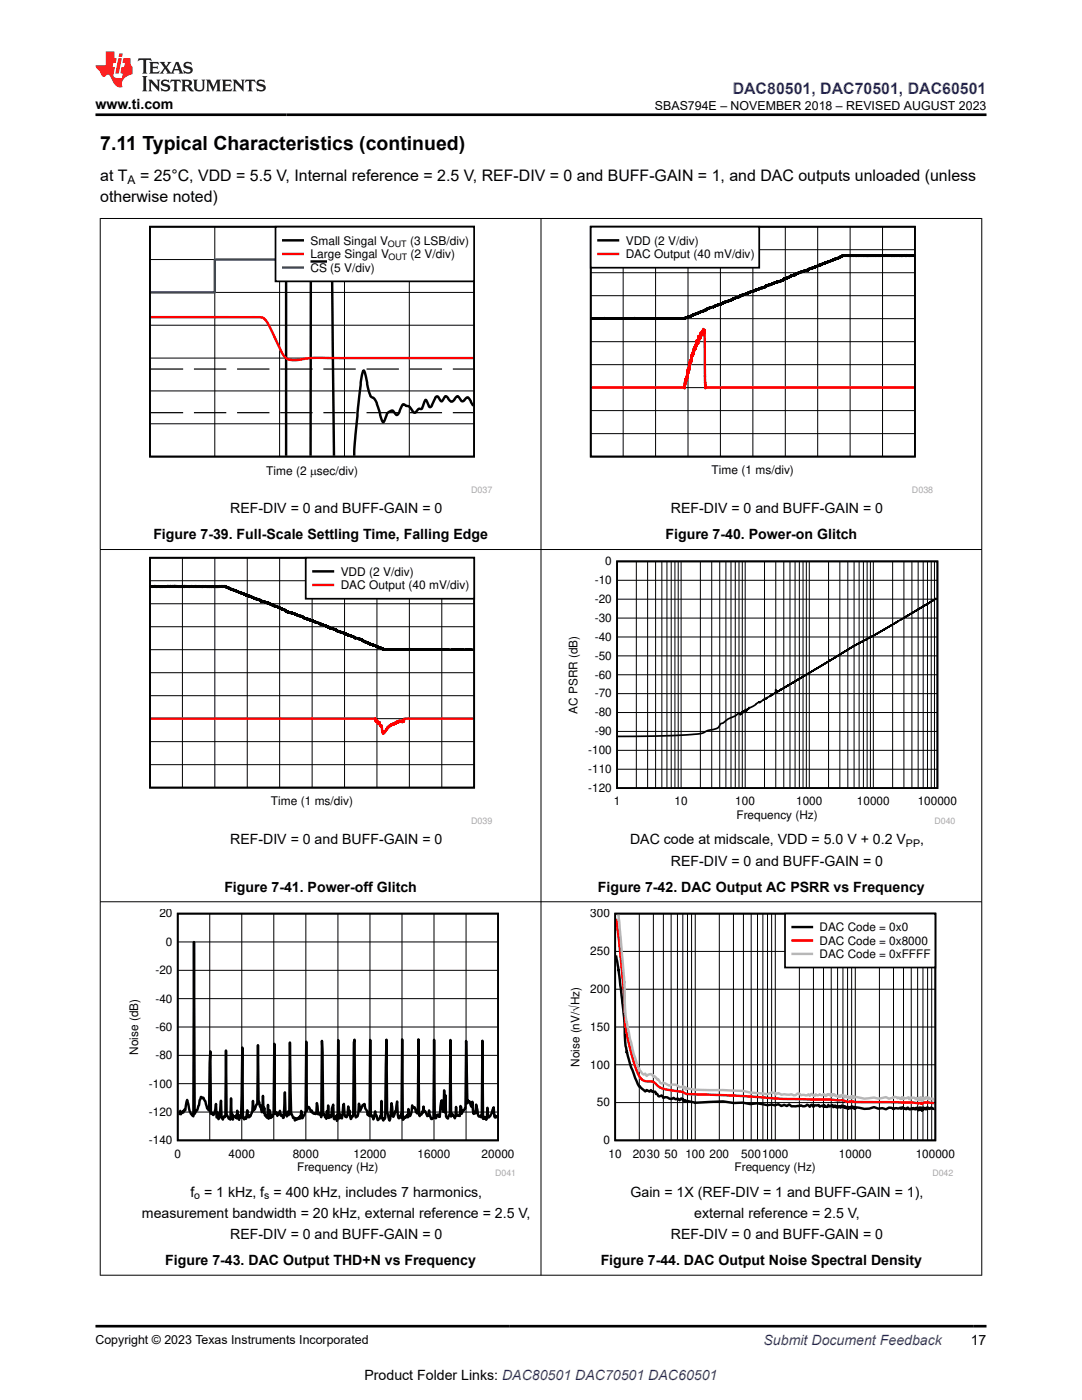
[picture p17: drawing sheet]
<svg xmlns="http://www.w3.org/2000/svg" width="216mm" height="279mm" viewBox="0 0 216 279" stroke-linecap="round" stroke-linejoin="round" font-family="sans-serif">
<defs><g id="words">
<text font-size="3.9" x="20" y="29.9">7.11 Typical Characteristics (continued)</text>
<text font-size="3.2" fill="#00f" x="146.2" y="18.7">DAC80501, DAC70501, DAC60501</text>
<g font-size="3.2">
<text x="20" y="40.3">otherwise noted)</text>
<text x="20" y="36.1">at T</text>
<text x="27.9" y="36.1">= 25°C, VDD = 5.5 V, Internal reference = 2.5 V, REF-DIV = 0 and BUFF-GAIN = 1, and DAC outputs unloaded (unless</text>
</g>
<g font-size="2.8">
<text x="19" y="21.8">www.ti.com</text>
<text x="30.6" y="107.7">Figure 7-39. Full-Scale Settling Time, Falling Edge</text>
<text x="45.9" y="102.4">REF-DIV = 0 and BUFF-GAIN = 0</text>
<text x="132.8" y="107.7">Figure 7-40. Power-on Glitch</text>
<text x="133.9" y="102.4">REF-DIV = 0 and BUFF-GAIN = 0</text>
<text x="45.9" y="168.5">REF-DIV = 0 and BUFF-GAIN = 0</text>
<text x="125.7" y="168.5">DAC code at midscale, VDD = 5.0 V + 0.2 V</text>
<text x="133.9" y="172.7">REF-DIV = 0 and BUFF-GAIN = 0</text>
<text x="183.6" y="168.5">,</text>
<text x="44.8" y="178">Figure 7-41. Power-off Glitch</text>
<text x="119.3" y="178">Figure 7-42. DAC Output AC PSRR vs Frequency</text>
<text x="38" y="238.8">f = 1 kHz, f = 400 kHz, includes 7 harmonics,</text>
<text x="125.8" y="238.8">Gain = 1X (REF-DIV = 1 and BUFF-GAIN = 1),</text>
<text x="28.3" y="243">measurement bandwidth = 20 kHz, external reference = 2.5 V,</text>
<text x="138.5" y="243">external reference = 2.5 V,</text>
<text x="45.9" y="247.3">REF-DIV = 0 and BUFF-GAIN = 0</text>
<text x="133.9" y="247.3">REF-DIV = 0 and BUFF-GAIN = 0</text>
<text x="33" y="252.5">Figure 7-43. DAC Output THD+N vs Frequency</text>
<text x="119.9" y="252.5">Figure 7-44. DAC Output Noise Spectral Density</text>
<text x="193.7" y="268.5">17</text>
<text x="72.7" y="275.3">Product Folder Links: DAC80501 DAC70501 DAC60501</text>
</g>
<text font-size="2.8" fill="#00f" x="152.4" y="268.5">Submit Document Feedback</text>
<g font-size="2.5">
<text x="130.7" y="21.9">SBAS794E – NOVEMBER 2018 – REVISED AUGUST 2023</text>
<text x="19" y="268.2">Copyright © 2023 Texas Instruments Incorporated</text>
</g>
<g font-size="2.4">
<text x="25.5" y="36.7">A</text>
<text x="62" y="48.8">Small Singal V</text>
<text x="62" y="51.5">Large Singal V</text>
<text x="81.8" y="48.8">(3 LSB/div)</text>
<text x="81.9" y="51.5">(2 V/div)</text>
<text x="124.9" y="48.8">VDD (2 V/div)</text>
<text x="124.9" y="51.5">DAC Output (40 mV/div)</text>
<text x="62" y="54.2">CS (5 V/div)</text>
<text x="53.1" y="94.7">Time (2 Psec/div)</text>
<text x="142" y="94.7">Time (1 ms/div)</text>
<text x="68" y="114.9">VDD (2 V/div)</text>
<text x="68" y="117.6">DAC Output (40 mV/div)</text>
<text x="54" y="160.8">Time (1 ms/div)</text>
</g>
<g font-size="2.3">
<text x="120.8" y="112.8">0</text>
<text x="118.7" y="116.6">-10</text>
<text x="118.7" y="124.1">-30</text>
<text x="118.7" y="120.3">-20</text>
<text x="118.7" y="131.7">-50</text>
<text x="118.7" y="127.9">-40</text>
<text x="118.7" y="135.4">-60</text>
<text x="115.2" y="142.4" transform="rotate(-90 115.2 142.4)">AC PSRR (dB)</text>
<text x="118.7" y="143">-80</text>
<text x="118.7" y="139.2">-70</text>
<text x="118.7" y="146.7">-90</text>
<text x="117.4" y="154.3">-110</text>
<text x="117.4" y="150.5">-100</text>
<text x="117.4" y="158.1">-120</text>
<text x="122.5" y="160.7">1</text>
<text x="134.6" y="160.7">10</text>
<text x="146.7" y="160.7">100</text>
<text x="158.9" y="160.7">1000</text>
<text x="171" y="160.7">10000</text>
<text x="183.1" y="160.7">100000</text>
<text x="147" y="163.4">Frequency (Hz)</text>
<text x="31.8" y="183.1">20</text>
<text x="117.8" y="183.1">300</text>
<text x="163.5" y="185.8">DAC Code = 0x0</text>
<text x="33.1" y="188.8">0</text>
<text x="117.8" y="190.6">250</text>
<text x="163.5" y="188.5">DAC Code = 0x8000</text>
<text x="163.5" y="191.2">DAC Code = 0xFFFF</text>
<text x="31" y="194.4">-20</text>
<text x="31" y="200.1">-40</text>
<text x="117.8" y="198.2">200</text>
<text x="31" y="205.7">-60</text>
<text x="117.8" y="205.7">150</text>
<text x="27.6" y="210.5" transform="rotate(-90 27.6 210.5)">Noise (dB)</text>
<text x="31" y="211.4">-80</text>
<text x="115.6" y="212.9" transform="rotate(-90 115.6 212.9)">Noise (nV/óHz)</text>
<text x="117.8" y="213.3">100</text>
<text x="29.7" y="217">-100</text>
<text x="119.1" y="220.8">50</text>
<text x="29.7" y="222.7">-120</text>
<text x="29.7" y="228.4">-140</text>
<text x="34.8" y="231">0</text>
<text x="45.6" y="231">4000</text>
<text x="58.4" y="231">8000</text>
<text x="59.3" y="233.7">Frequency (Hz)</text>
<text x="70.5" y="231">12000</text>
<text x="83.3" y="231">16000</text>
<text x="96.1" y="231">20000</text>
<text x="120.4" y="228.4">0</text>
<text x="121.4" y="231">10</text>
<text x="126.3" y="231">2030</text>
<text x="132.6" y="231">50</text>
<text x="136.8" y="231">100</text>
<text x="141.6" y="231">200</text>
<text x="146.6" y="233.7">Frequency (Hz)</text>
<text x="147.9" y="231">5001000</text>
<text x="167.4" y="231">10000</text>
<text x="182.7" y="231">100000</text>
</g>
<g font-size="2.1">
<text x="180.8" y="169.1">PP</text>
<text x="38.8" y="239.4">o</text>
<text x="52.7" y="239.4">s</text>
</g>
<g font-size="1.8">
<text x="77.4" y="49.2">OUT</text>
<text x="77.5" y="51.9">OUT</text>
</g>
<g font-size="1.8" fill="#a8a8a8">
<text x="94" y="98.4">D037</text>
<text x="182" y="98.4">D038</text>
<text x="94" y="164.4">D039</text>
<text x="186.5" y="164.4">D040</text>
<text x="98.8" y="234.7">D041</text>
<text x="186.1" y="234.7">D042</text>
</g>
</g></defs>
<path d="M29.9 45.3h64.7v45.8h-64.7z" fill="none" stroke="#000" stroke-width=".35"/>
<path d="M29.9 58.4h64.7M29.9 51.8h64.7M42.9 45.3v45.8M55.8 45.3v45.8M68.7 45.3v45.8M81.7 45.3v45.8M29.9 78h64.7M29.9 71.5h64.7M29.9 64.9h64.7M29.9 84.6h64.7" fill="none" stroke="#000" stroke-width=".2"/>
<path d="M57.1 45.4v45.6M62 45.4v45.6M66.2 45.4l.4 45.6M94.4 81l-.3-.6a1.36 1.36 0 0 0-.9-1.1l-.2 .1a.89 .89 0 0 1-.9 .6l-.3-.4a.49 .49 0 0 0-.5-.5 .49 .49 0 0 0-.5 .4 .68 .68 0 0 1-.7 .7 .68 .68 0 0 1-.7-.7l-.2-.3a.34 .34 0 0 0-.4-.1 .34 .34 0 0 0-.2 .4l-.3 .4a.3 .3 0 0 1-.3 .2 .3 .3 0 0 1-.2-.4l-.5-.6a2.21 2.21 0 0 0-1 1.6l-.2 .4a.33 .33 0 0 1-.4 .1 .33 .33 0 0 1-.2-.4l-.4-.9-.2-.1-.5 1.3a.46 .46 0 0 1-.5 .5 1.27 1.27 0 0 0-1.1 .8 1.35 1.35 0 0 1-.9-1l-.3-.3-.4-.1a.59 .59 0 0 0-1-.1l-.5 1.4a.49 .49 0 0 1-.5 .5 .49 .49 0 0 1-.5-.5 .76 .76 0 0 0-1.3 .1l-.7 1.6-.3 .3-.3-.7-.6-2.1a3.5 3.5 0 0 0-1.1-2.1l-.2-.1a5.8 5.8 0 0 1-1-3.2l-.4-1.7-.2-.5-.1 .1a60.2 60.2 0 0 0-1.2 9l-.6 8" fill="none" stroke="#000" stroke-width=".49"/>
<path d="M30.1 63.3h21.8a2.25 2.25 0 0 1 1.8 1.8l2.8 5.7 .7 .8 1 .3h1l3.8-.5 31.4 .1" fill="none" stroke="#f00" stroke-width=".49"/>
<path d="M94.4 51.8h-51.5v6.6h-12.8" fill="none" stroke="#295c75" stroke-width=".49"/>
<g fill="none" stroke="#000" stroke-width=".24">
<path d="M30.1 73.7h6.4M38.7 73.7h6.5M47.3 73.7h6.5M55.9 73.7h6.5M64.5 73.7h6.5M73.1 73.7h6.5M81.7 73.7h6.5M90.4 73.7h4M30.1 82.4h6.4M38.7 82.4h6.5M47.3 82.4h6.5M55.9 82.4h6.5"/>
<path d="M64.5 82.4h6.5M73.1 82.4h6.5M81.7 82.4h6.5M90.4 82.4h4"/>
</g>
<path d="M55 45.2h39.6v11h-39.6z" fill-rule="evenodd" fill="#fff"/>
<path d="M55 45.2h39.6v11h-39.6z" fill="none" stroke="#000" stroke-width=".35"/>
<path d="M56.5 48h3.9" fill="none" stroke="#000" stroke-width=".49"/>
<path d="M56.5 50.7h3.9" fill="none" stroke="#f00" stroke-width=".49"/>
<path d="M56.5 53.4h3.9" fill="none" stroke="#295c75" stroke-width=".49"/>
<path d="M62 52.2h3.2" fill="none" stroke="#000" stroke-width=".48"/>
<path d="M117.7 45h68.5v53.4h-68.5z" fill-rule="evenodd" fill="#fff"/>
<path d="M117.9 45.3h64.7v45.8h-64.7z" fill="none" stroke="#000" stroke-width=".35"/>
<g fill="none" stroke="#000" stroke-width=".2">
<path d="M117.9 59h64.7M117.9 54.4h64.7M117.9 49.8h64.7M124.3 45.3v45.8M130.8 45.3v45.8M137.3 45.3v45.8M143.7 45.3v45.8M150.2 45.3v45.8M156.7 45.3v45.8M163.2 45.3v45.8M169.6 45.3v45.8M176.1 45.3v45.8"/>
<path d="M117.9 77.4h64.7M117.9 72.8h64.7M117.9 68.2h64.7M117.9 63.6h64.7M117.9 86.5h64.7M117.9 81.9h64.7"/>
</g>
<path d="M182.4 51l-.2-.1v.1v-.1v.2v-.2l-.1 .2-.2-.2v.2l-.1-.2-.1 .2-.1-.2v.2l-.1-.2v.2l-.3-.1-.1 .1-.1-.2v.2l-.2-.2-.1 .2-.1-.2v.2l-.2-.2v.1v-.1v.2l-.2-.1-.3 .1-.6-.1-1.1 .1v-.2v.2v-.2l-.2 .2-.3-.2v.2l-.1-.2-.1 .2-.5-.1v.1v-.2v.2v-.2l-.3 .2v-.2v.2h-.3l-.1-.2v.2l-.2-.2-.1 .2-.3-.2-.1 .2v-.2v.2l-.3-.1-.3 .1v-.2l-.1 .2v-.2v.2h-.4v-.2l-.1 .2-.3-.2v.2h-1l-.3-.2v.2l-.7-.1-.2 .1v-.2l-.2 .2v-.2v.2l-.2-.1-.5 .1v-.2v.2l-.3-.1v.1l-.4-.1-.1 .1v-.2v.2l-.2-.2v.2l-.2-.2v.2l-.5-.1v.1v-.2l-.1 .2-.1-.2-.1 .2-.1-.2v.2l-.1-.2v.2v-.2l-.1 .2-.2-.1-.5 .1v.1v-.1l-.4 .2v-.1l-.3 .3-.8 .2v.1h-.3l-.4 .3v-.1l-.1 .1v-.1l-.4 .1-.2 .3v-.1l-.4 .2-.2-.1v.2h-.4l-.3 .3-.1-.1-.3 .2v-.1l-.4 .3h-.3v.1v-.1l-.1 .2-.4-.1v.2l-.8 .2-.3 .3v-.1l-.5 .1-.1 .1-.8 .2v.1h-.4l-.3 .3-.1-.1-.3 .3v-.1l-.3 .1-.1 .1h-.3l-.1 .2v-.1l-.2 .1-.2 .2-.2-.1v.2l-.1-.2-.2 .4-.5-.1-.1 .3h-.4v.2l-.1-.1-.4 .3-.5 .1v-.1v.1h-.4v.2h-.4l-.2 .2-.1-.1-.1 .2h-.4l-.3 .2-.2-.1-.2 .3h-.4v.2h-.5v.1v-.1v.1l-.8 .2-.1 .1v-.1l-.3 .3v-.1l-.4 .1v.1h-.4l-.4 .4-.1-.1-.4 .1v.1h-.4v.2h-.3l-.1 .1v-.2v.2v-.1l-.2 .2v-.1l-.1 .1v-.1v.2v-.2l-.3 .3h-.5v.2v-.2l-.3 .3h-.3l-.4 .3h-.4l-.3 .3v-.1l-.1 .1-.1-.1-.2 .3-.2-.2-.3 .3h-.3l-.1 .2h-.4l-.4 .3v-.1v.1v-.1v.1h-.4l-.3 .3h-.6v.2h-.3l-.1 .1v-.1v.1h-.3v.2v-.2v.2v-.1l-.3 .2v-.1l-.3 .1v.2h-.3l-.1 .1h-.4v.2h-.3l-.1 .1-.8 .2-.2 .3-.1-.2-.3 .3-.5 .2v-.2v.2l-.1-.1-.2 .3v-.2v.2l-.4-.1-.1 .2h-9.8l-.1-.1v.1l-.2-.1-.1 .1h-5.5h-.3v-.1l-.1 .1h-2.5" fill="none" stroke="#000" stroke-width=".49"/>
<path d="M118 77.4h18.5l.1-.3v.4l.1-1.3v.4l.1-.7v.2l.1-.6v.6l.2-1.1v.4v-1.3l.1 .7v-1.1l.1 .5v-.5l.1 .8 .2-2.3v.8l.1-.9v.5l.1-.6v.2v-.4v.6l.1-.6v.3l.3-1.7v.3l.1-.3v.5l.2-1.4v.6l.2-1.1v.6l.1-.4v.3l.1-1v.6l.1-1.2v.6v-.3l.1 .5v-.5l.1 .5 .1-1v.9l.1-1.6v.6l.1-.5v.5v-.4l.1 .5 .2-1.3v.5l.1-.5 .2 .5 .2-1.2 .1 1v-.6l.1 .5 .1-.8v.3l.2 11.4v-.6v.5h41.6" fill="none" stroke="#f00" stroke-width=".49"/>
<path d="M117.9 45.3h33.6v8.1h-33.6z" fill-rule="evenodd" fill="#fff"/>
<path d="M117.9 45.2h33.6v8.2h-33.6z" fill="none" stroke="#000" stroke-width=".35"/>
<path d="M119.4 48h3.9" fill="none" stroke="#000" stroke-width=".49"/>
<path d="M119.4 50.7h3.9" fill="none" stroke="#f00" stroke-width=".49"/>
<path d="M29.8 111.1h68.4v53.4h-68.4z" fill-rule="evenodd" fill="#fff"/>
<path d="M29.9 111.3h64.7v45.9h-64.7z" fill="none" stroke="#000" stroke-width=".35"/>
<g fill="none" stroke="#000" stroke-width=".2">
<path d="M29.9 115.9h64.7M36.4 111.3v45.9M42.9 111.3v45.9M49.3 111.3v45.9M55.8 111.3v45.9M62.3 111.3v45.9M68.8 111.3v45.9M75.2 111.3v45.9M81.7 111.3v45.9M88.2 111.3v45.9M29.9 138.8h64.7M29.9 134.3h64.7"/>
<path d="M29.9 129.7h64.7M29.9 125.1h64.7M29.9 120.5h64.7M29.9 152.6h64.7M29.9 148h64.7M29.9 143.4h64.7"/>
</g>
<path d="M30.1 117.1l.1-.1 .2 .1v-.1l.1 .1 .1-.1 .2 .1 .1-.1v.1l.1-.1 .2 .1 .1-.1 .1 .1v-.1l.1 .1v-.1l.2 .1v-.1l.1 .1 .1-.1v.1l.4-.1 .2 .1 .1-.1v.1l.3-.1 .1 .1 .1-.1 .1 .1 .2-.1 .2 .1v-.1l.1 .1 .1-.1 .1 .1v-.1l.2 .1 .1-.1v.1l.1-.1 .1 .1v-.1l.2 .1v-.1l.2 .1v-.1l.1 .1 .2-.1v.1l.2-.1 .1 .1 .1-.1 .1 .1 .2-.1v.1l.1-.1 .2 .1 .1-.1 .2 .1 .1-.1 .1 .1v-.1l.2 .1v-.1l.3 .1v-.1v.1l.1-.1v.1l.3-.1v.1v-.1l.2 .1 .1-.1v.1v-.1v.1v-.1l.2 .1 .1-.1 .4 .1v-.1v.1l.3-.1v.1v-.1l.2 .1 .1-.1 .1 .1 .1-.1v.1v-.1l.2 .1 .1-.1 .1 .1 .2-.1v.1l.1-.1v.1l.1-.1v.1l.1-.1v.1l.1-.1 .1 .1v-.1l.1 .1v-.1l.1 .1 .1-.1 .2 .1 .2-.1v.1v-.1v.1l.1-.1 .3 .1v-.1l.1 .1v-.1l.1 .1v-.1l.2 .1v-.1v.1l.2-.1v.1l.1-.1 .1 .1v-.1l.2 .1v-.1v.1l.1-.1v.1l.1-.1 .3 .1v-.1l.2 .1v-.1l.1 .1v-.1v.1l.2-.1 .1 .1v-.1l.2 .1v-.1v.1l.1-.1 .1 .1 .3-.1v.1l.1-.1 .2 .1 .1-.1v.1l.2-.1 .4 .3h.3v.1v-.1l.4 .3 1.2 .3v.1l.8 .2 .2 .3 .2-.1 .3 .3 .1-.2 .3 .3 .1-.1 .3 .2v-.1v.2l.4-.1v.2l.1-.1 .3 .3 .8 .1v.2l.1-.1 .3 .1v.1h.4v.2v-.2l.3 .3 .1-.1v.1h.5l.2 .3 .2-.1v.1l.3 .1 .1-.1 .2 .2 .5 .1v.2v-.2l.1 .2 .1-.1 .2 .3 .7 .1 .1 .2h.3v.1v-.1l.3 .2 .1-.1 .2 .3h.4l.1 .2v-.1l.1 .2 .1-.1 .3 .3 .1-.1 .3 .1 .1 .1v-.1l.3 .1v.2l.2-.2v.2h.4v.1h.4l.1 .2h.3v.1v-.1l.1 .1h.4v.2v-.2v.2h.3l.1 .1v-.1l.2 .3 .1-.1 .4 .2h.4v.2h.3l.1 .2h.5v.1h.3l.1 .2h.3v.1h.4l.3 .3v-.1l.1 .1h.4l.1 .2h.4l.2 .2v-.1v.2h.4v.1l.1-.1v.1h.2l.1 .2 .5 .1v-.1v.1l.7 .2 .3 .3h.3v.1l.1-.1 .1 .1v-.1l.3 .3v-.2v.2v-.1l.4 .1 .4 .3v-.1l.4 .3h.4v.1l.1-.1v.1v-.1v.1l.7 .2 .2 .2 .1-.1v.2h.6v.1h.4l.3 .3v-.1l.6 .4 .7 .2 .4 .3 .9 .1v.2v-.1l.3 .3 .8 .1v.2l.1-.2 .2 .3h.3v.1v-.1v.2l.1-.2v.2v-.1l.4 .1 .6-.1 4.3 .1v-.2l.1 .2h5.6l.1-.1v.1h6.7" fill="none" stroke="#000" stroke-width=".49"/>
<path d="M30.1 143.4h44.8l.1 .5 .1 .1 .1-.3 .3 .8 .2-.4 .1 .7 .2 .1v-.1v.2l.1-.2 .4 1.6v-.2l.1 .1h.1l.1-.4 .1 .1 .4-.7v.1l.1-.4v.3l.4-.6v.2l.1-.2 .1 .1v-.3l.1 .3 .2-.4 .1 .2 .2-.2v.2l.1-.3 .1 .1v-.2l.1 .2v-.2l.2 .2v-.3l.1 .1 .1-.2v.2l.2-.2v.1v-.2l.1 .1 .1-.1v.2l.1-.3 .1 .2 .1-.1 .1 .2v-.2l.1 .2v-.3l.1 .3 .1-.3v.2l.1-.2 .1 .2v-.2v.1l.1-.5h13.7" fill="none" stroke="#f00" stroke-width=".49"/>
<path d="M61 111.3h33.6v8.2h-33.6z" fill-rule="evenodd" fill="#fff"/>
<path d="M61 111.3h33.6v8.2h-33.6z" fill="none" stroke="#000" stroke-width=".35"/>
<path d="M62.5 114h3.9" fill="none" stroke="#000" stroke-width=".49"/>
<path d="M62.5 116.7h3.9" fill="none" stroke="#f00" stroke-width=".49"/>
<path d="M113 111.1h77.9v53.4h-77.9z" fill-rule="evenodd" fill="#fff"/>
<path d="M123.1 112h64v45.3h-64zM186.9 119.4l-11.3 6.7-5.3 2.9-15.5 9.2v-.6l-.1 .7-1.9 1.1v.1l-.5 .1-.6 .5v-.1l-.1 .2-.2-.1-1.1 .8-.9 .4 .1-.1-.5 .7-.2-.3-.1 .3v-.1l-.2 .2-.2-.1-.1 .4-.1-.2-.1 .2v-.2v.4l-.1-.2v.1l-.1-.1-.1 .4v-.3h-.4l-.6 .5-1.5 .6-.9 .8a1 1 0 0 0-.9 .8l-.7 .4-1.6 .3a5.1 5.1 0 0 1-3.3 .8l-6.8 .3-7.7 .1" fill="none" stroke="#000" stroke-width=".34"/>
<g fill="none" stroke="#000" stroke-width=".2">
<path d="M123.1 119.6h64M123.1 115.8h64M127 112v45.3M129.2 112v45.3M130.8 112v45.3M132.1 112v45.3M133.1 112v45.3M133.9 112v45.3M134.7 112v45.3M135.3 112v45.3M135.9 112v45.3M139.8 112v45.3"/>
<path d="M142 112v45.3M143.6 112v45.3M144.8 112v45.3M145.9 112v45.3M146.7 112v45.3M147.5 112v45.3M148.1 112v45.3M148.7 112v45.3M152.5 112v45.3M154.8 112v45.3M156.4 112v45.3M157.6 112v45.3"/>
<path d="M158.6 112v45.3M159.5 112v45.3M160.2 112v45.3M160.9 112v45.3M161.5 112v45.3M165.3 112v45.3M167.6 112v45.3M169.2 112v45.3M170.4 112v45.3M171.4 112v45.3M172.3 112v45.3M173 112v45.3"/>
<path d="M173.7 112v45.3M174.3 112v45.3M178.1 112v45.3M180.4 112v45.3M182 112v45.3M183.2 112v45.3M184.2 112v45.3M185.1 112v45.3M185.8 112v45.3M186.5 112v45.3M123.1 138.4h64M123.1 134.7h64"/>
<path d="M123.1 130.9h64M123.1 127.1h64M123.1 123.4h64M123.1 153.5h64M123.1 149.7h64M123.1 146h64M123.1 142.2h64"/>
</g>
<path d="M25.3 181.4h77.4v53.4h-77.4z" fill-rule="evenodd" fill="#fff"/>
<path d="M35.5 182.3h63.9v45.3h-63.9z" fill="none" stroke="#000" stroke-width=".34"/>
<g fill="none" stroke="#000" stroke-width=".2">
<path d="M35.5 199.3h63.9M35.5 193.7h63.9M35.5 188h63.9M41.9 182.3v45.3M48.2 182.3v45.3M54.6 182.3v45.3M61 182.3v45.3M67.4 182.3v45.3M73.8 182.3v45.3M80.2 182.3v45.3M86.6 182.3v45.3M93 182.3v45.3"/>
<path d="M35.5 216.3h63.9M35.5 210.6h63.9M35.5 205h63.9M35.5 221.9h63.9"/>
</g>
<path d="M35.7 222.2l.1 .1 .2-.6 .1 .7 .4-.6 .1 .2 .2-.6 .2 .2 .3-2.1 .5 2.2 .3 .6 .5 .5 .1-34.8 .1 34.3 .5-.7 .8-2.7 .2 .3 .3-.1 .4 .6 .3 1.5 .2-.1 .2 .5 .3-11.8 .1 12.5 .2-.2 .2 .4h.1l.1-.2 .4-2 .1 2.7 .3-1 .1 1.4 .1-.2 .4-3.5 .1 3.4 .3 .3 .2-.6 .1 .2 .2-.1 .1-13.2 .1 12.7 .4 .8 .4 .2 .1-4.2 .1 3.8 .1-.7 .2 1.2 .2-.8 .3 .3 .1-.4 .1 .6 .1-1.5 .2 1.3 .2 .5 .3-1 .1 .5 .2-13.9 .2 14.1 .1-.3 .1 .5 .3-.3 .1 .2 .2-1.7 .2 1.4h.2l.2-.4 .1 .2 .3-1 .2-2.1 .1 1.9 .2-.2 .5-1.4 .2-11.4 .1 11.6 .1-.3 .2 .9 .1-.2 .2 1.3h.1l.2-3.2 .1 3.3 .1-.9 .2 1.5 .1-.1 .4 .6 .1-2.6 .1 2.8 .1-1.7h.1l.2 1.5h.1l.1-.6 .2 .4 .2-.6 .1-14 .2 13.8 .1 .2 .1-.3h.1l.1 .7 .2-.5 .2 .2 .1-.7 .2 .8 .1 .2 .1-.2 .3 .6h.1l.2-5.1 .2 4.5 .1-.2 .1 .5 .3-1 .1 .8 .1-.5 .2-14 .2 14.3 .4 .7 .2-.1 .2 .6 .1-.4 .2 .3 .3-.4 .1 .2 .3-.5 .1 .4 .1-1.5 .3 1.5 .3-.6 .3-.9 .1-13.8 .1 13.8 .2-.6 .2-.2 .5 1 .1-.3 .2 .5 .3 .2 .2-.1 .1 .1 .1-.1 .1-2.1 .3 2.3 .4-.2 .2 .8 .1-15.3 .3 14.8 .2-.1 .2 .6 .2 .3 .1-1.5 .2 1.3 .1-2.5 .1 2.5 .3-.5 .1 .4 .1-.1 .1-1.7 .3-.7 .1 2.8 .1 .1 .2-.2 .1 .1 .1-.7 .1 1.1 .2-.4 .1-15.7 .2 15.6 .2-.8 .3 .8 .4-2.9 .3 2.5 .2 .2 .1-.1 .3-2.1 .1 1.7 .1-.9 .3 1.7 .2-.6 .2 .2 .1-.2 .1-14.7 .1-.5 .2 14.9 .1 .6 .4-.3 .1-.5 .1-1.9 .3 1.4 .5-1.2h.2l.1-.2a1.85 1.85 0 0 0 .5 1.4l.2 .8 .1-.2 .2 .4 .2-15.2 .1 15.1 .1 .2 .1-.2 .2 .2 .1 .6 .4-1.6 .1 .9 .1-.1 .3 .9 .3-.3 .2-.4 .1 .4 .1-3.5 .1 3.2 .3 .7 .1-.5 .1 .2 .2-.2 .2-15.6 .1 14.4 .5 1.7 .4-3.4 .3 2.6 .1 .1 .4-1.1h.1l.2-2 .3 3.3 .1 .1 .1-.3 .2 .1 .1-.6 .1 .6 .1-15.6 .2 16.1 .2-.6 .1 .2 .2-.2 .1 .1 .2-.5 .2 .5 .1-1.7 .1 1.5 .1-.1a2.72 2.72 0 0 0 .5-2.1l.2 .6 .3-.2 .3 1 .1-.3 .2 .5 .1-.3 .1-14.5 .1 15 .1 .3 .2-.3h.2l.2-.6 .1 .3 .1-1.3 .1 .9 .3 .1 .4 1 .2-.1 .1-1.1 .1 1.1h.2l.1 .6h.1l.4-.2 .1-15.6 .2 15.1 .1 .6h.1l.3-.8 .2 .4 .1-.4 .2 .5 .1-2 .2-1.3 .3 2.2 .1 .1 .1-4.3 .1 4.4 .2-3.4 .1 4.2 .4 .4 .4-.9 .1-14.8 .1 15.3 .2-.5 .6 .9 .2-2.3 .1 1.7 .4 .1 .1-.2 .2 .2 .1-2 .2 1.6 .3-.7 .1 .1 .4-.5 .1-13.5 .3 12.5 .1-.6 .1 .3 .1-.1 .2 .1 .3 1 .2-1 .2 2.4 .1-.4 .3 .3 .1-1.8 .4 2.1 .1 .3 .4-.1 .1 .3 .1-.2 .2-15.1 .1 15.6h.1l.1-.4 .2 .4 .1-.3 .1 .5 .1-.3 .2-2.1 .2 1.9 .6-.9 .4-1.1 .3 2 .1-.3 .1 .3 .2-.4" fill="none" stroke="#000" stroke-width=".49"/>
<path d="M113.4 181.4h77.1v53.4h-77.1z" fill-rule="evenodd" fill="#fff"/>
<path d="M122.8 182.3h63.8v45.3h-63.8z" fill="none" stroke="#000" stroke-width=".34"/>
<g fill="none" stroke="#000" stroke-width=".2">
<path d="M122.8 197.4h63.8M122.8 189.9h63.8M127.6 182.3v45.3M130.4 182.3v45.3M132.4 182.3v45.3M133.9 182.3v45.3M135.2 182.3v45.3M136.2 182.3v45.3M137.2 182.3v45.3M138 182.3v45.3M138.7 182.3v45.3M143.5 182.3v45.3"/>
<path d="M146.4 182.3v45.3M148.3 182.3v45.3M149.9 182.3v45.3M151.2 182.3v45.3M152.2 182.3v45.3M153.1 182.3v45.3M154 182.3v45.3M154.7 182.3v45.3M159.5 182.3v45.3M162.3 182.3v45.3M164.3 182.3v45.3M165.9 182.3v45.3"/>
<path d="M167.1 182.3v45.3M168.2 182.3v45.3M169.1 182.3v45.3M169.9 182.3v45.3M170.7 182.3v45.3M175.5 182.3v45.3M178.3 182.3v45.3M180.3 182.3v45.3M181.8 182.3v45.3M183.1 182.3v45.3M184.2 182.3v45.3M185.1 182.3v45.3"/>
<path d="M185.9 182.3v45.3M122.8 212.5h63.8M122.8 205h63.8M122.8 220h63.8"/>
</g>
<path d="M122.9 190.7l1 6.7 .6 5.5 .3 5.9 .3 1.3v-.2a37.8 37.8 0 0 0 2.5 7v-.2l1.1 1.1 .3-.3 .6 .4 .3-.3 .2 .3h.7l.1 .4h.1l.4 .4 .2 .1 .4-.2 .4 .5 .3-.1h.4l.9 .3 .4-.2 .4 .3 .4-.2 .4 .4 .3-.4 .3 .1v.3l.2-.1 .1 .3 .2-.2 .1 .3 .1-.2a10.4 10.4 0 0 0 4.8 .2l2.6-.1 2.1 .3h1.8l1.5 .2 1.3-.1 2.1 .4 .9-.2 .7 .2 .6-.2 .6 .3 .6-.2 .5 .2 .5-.3 .4 .4 1.9-.2a.86 .86 0 0 0 1.3-.1l.5 .4 .2-.4h.3l.2 .4v-.4l.2 .1 .9-.1 .2 .4 .5-.3 .2 .3 .2-.4 .1 .4h.4h.1l.2-.4 .3 .3 .5-.3 .2 .5 .3-.4 .3 .4 .1-.3 .1 .3 .5-.2 .1 .3 .3-.5 .2 .3 .1-.2 .2 .4 .2-.3 .2 .4 .2-.1v-.2l.1 .4 .1-.4 .2 .3 .2-.2 .1 .2 .1-.4v.2l.2-.2 .2 .4 .2-.3 .2 .4v-.3l1.8 .3 .9-.1 1-.2 .9 .3 .8-.1 .7 .2 .6-.3h.5l.4 .3 .3-.2h.7l.3-.1 .2 .2 .3-.3 .2 .3v-.1h.3l.2 .2 .3-.4 .5 .4 .2-.2 .3 .2 .2-.3 .1 .3 .2-.1 .1 .1 .1-.3 .3 .1v.2l.1-.3v.5v-.5l.1 .4v-.4v.4l.1-.4 .1 .3v-.3v.4v-.4l.1 .4v-.4l.1 .4 .1-.4v.4v-.4l.1 .5 .1-.4v.3l.1-.3v.4v-.5l.1 .3 .1-.3 .1 .3 .1-.2 .2 .2 .1-.3 .2 .3 .1-.4 .3 .3 .4-.3 .3 .3h.4" fill="none" stroke="#000" stroke-width=".49"/>
<path d="M122.9 183.4l.6 4.6 1.1 11.6a35.4 35.4 0 0 0 3 15.2 2.1 2.1 0 0 0 2.3 1 3.2 3.2 0 0 1 1.7 1.1 16 16 0 0 0 4.6 1l.8 .4 11.2 .4a125.7 125.7 0 0 0 12.9 .7h4.3l3 .2a2.22 2.22 0 0 0 1.6 .2l.7 .1 11 .1 2.1 .1 .1 .2 .2-.1a.72 .72 0 0 1 .9-.2l1.5 .1" fill="none" stroke="#f00" stroke-width=".49"/>
<path d="M123.4 182.5v.2v-.2M123.4 182.5l1.2 14.7a35.5 35.5 0 0 0 .5 6.9l.6 3.3 1.6 5.6 .3 .2v.4l.5 .6 .3 .3 .3-.2 .3 .4a.75 .75 0 0 1 .7-.3 .75 .75 0 0 1 .7 .5v-.3l.4 .3 .4 .6 .2-.1 .4 .7 .2 .2 .4-.2 1.2 .6a1.68 1.68 0 0 1 2 .3l.6-.2 .3 .4v-.3l.2 .2 .1-.1 .1 .5 .1-.3 1.7 .3 9.5 .2 1.5 .3 3.4 .4 .9-.4 .7 .1v.3l.6-.3 .6 .4 2-.1 .5 .2h.4l.3-.4 .4 .1 .3 .3 .4-.1a1.1 1.1 0 0 0 1.1-.1l.3 .3 .2-.4h.3l.2 .4h.2l.3-.3a.49 .49 0 0 0 .8 0l.4 .2 .5-.2 .3 .3 .2-.3 .1 .2 .2-.2 .3 .2 .1-.1 .2 .2 .1-.4 .1 .4 .2-.3h.1l.2 .3h.4l.2 .2 .2-.2 .1 .2 .2-.3 .1 .3 .2-.4 .2 .3 .1-.3 .2 .5 .3-.3 .1 .3 .1-.2 .1 .2v-.2l.2 .4 .1-.3 .1 .2v-.2l.2 .2 .1-.3 .1 .4v-.4l.2 .4 .1-.4v.2l.1-.2 .1 .2 .1-.2 .1 .2 .1-.1a6 6 0 0 0 3.7 .1l.9 .3 1.5-.4 .6 .4 1.2-.4 .5 .3 .2-.2 .5 .3 .2-.4 .3 .5v-.4l.2 .2h.3l.5-.2 .1 .4 .3-.4 .1 .2 .6-.1 .3 .3 .2-.3 .2 .4v-.2l.1 .2v-.4l.1 .2v-.2l.1 .4 .1-.4v.4l.1-.3 .1 .3v-.4v.4l.1-.5 .1 .6 .1-.5 .1 .5v-.5v.3v-.2l.1 .1 .2-.1 .1 .1 .1-.2 .2-.1 .2 .2 .1-.2 .1 .4 .2-.3 .2 .3 .4-.2 .3 .2 .2-.1" fill="none" stroke="#b8b8b8" stroke-width=".49"/>
<path d="M156.6 182.3h30v10.8h-30z" fill-rule="evenodd" fill="#fff"/>
<path d="M156.6 182.3h30v10.8h-30z" fill="none" stroke="#000" stroke-width=".34"/>
<path d="M158.2 185h3.8" fill="none" stroke="#000" stroke-width=".49"/>
<path d="M158.2 187.7h3.8" fill="none" stroke="#f00" stroke-width=".49"/>
<path d="M158.2 190.4h3.8" fill="none" stroke="#b8b8b8" stroke-width=".49"/>
<path d="M19.9 43.6h176.1M20 43.5v211.1M107.9 43.5v211.1M195.9 43.5v211.1M19.9 109.7h176.1M19.9 180h176.1M19.9 254.5h176.1" fill="none" stroke="#000" stroke-width=".2"/>
<path d="M27.7 11.6l-.2 .6 .5-.2h.6v.1v2.2l-.2 .4h1l-.2-.4v-2.2v-.1h.5l.5 .2-.1-.6zM29.8 12.4l.2 .3v1.6l-.2 .4h1.9l.1-.6a1.08 1.08 0 0 1-1.3 .2v-.7h.6l.4 .2v-.7l-.4 .2h-.6v-.5l.2-.2a1 1 0 0 1 1 .3l-.1-.5zM31.8 12.4l1 1.1-1 1.2h.9l-.2-.2 .4-.8 .5 .8-.2 .2h1.6l-.2-.2 .1-.5h1l.1 .5-.1 .2h.9l-.2-.4-.8-1.9h-.5l-1 2.1-.8-1.1 .9-1h-.8l.2 .2-.5 .6-.3-.6 .1-.2zM35.2 12.8l.4 1h-.8zM36.8 12.5a.65 .65 0 0 0-.2 .7 .65 .65 0 0 0 .6 .5l.7 .1 .1 .3a.79 .79 0 0 1-.7 .4 .79 .79 0 0 1-.7-.5l.1 .7 .2-.1a.93 .93 0 0 0 1.1 0 .93 .93 0 0 0 .4-.9 1.46 1.46 0 0 0-1.2-.6l-.1-.3a1.09 1.09 0 0 1 1.2 .2l-.2-.6-.1 .1-.6-.2zM28.4 15.2l.2 .4v2.2l-.2 .4h1l-.2-.4v-2.2l.2-.4zM29.6 15.9l.2 .4v1.5l-.2 .4h.8l-.3-.4v-1.3l1.7 1.8v-2l.2-.4h-.8l.2 .2 .1 1.1-1.2-1.3zM32.3 16a.65 .65 0 0 0-.2 .8 .65 .65 0 0 0 .7 .4l.6 .2 .1 .2a.79 .79 0 0 1-.7 .4 .79 .79 0 0 1-.7-.5l.1 .7 .2-.1a.93 .93 0 0 0 1.1 .1 .93 .93 0 0 0 .4-1 1.46 1.46 0 0 0-1.2-.5l-.1-.4a1.09 1.09 0 0 1 1.2 .2l-.2-.6-.1 .1-.6-.1zM34.1 15.9l-.1 .6a.63 .63 0 0 1 .7-.3l.1 1.6-.3 .4h1l-.2-.4v-1.6a.66 .66 0 0 1 .8 .3l-.1-.6zM36.2 15.9l.2 .4v1.5l-.2 .4h.9l-.2-.2v-.7h.5l.1 .2a.79 .79 0 0 0 1.2 .6l-1-.9a.61 .61 0 0 0 .6-.6 .61 .61 0 0 0-.5-.7zM36.9 16.2h.2a.47 .47 0 0 1 .5 .1 .47 .47 0 0 1 .1 .5l-.2 .1-.6 .1zM38.5 15.9l.2 .2a2.27 2.27 0 0 0 .4 2 1.04 1.04 0 0 0 1.7-.7v-1.3l.2-.2h-.8l.2 .4v1.1a.6 .6 0 0 1-.6 .6 .6 .6 0 0 1-.6-.6v-1.1l.3-.4zM41.1 15.9l.2 .4v1.5l-.2 .4h.7l-.2-.4v-1.4l.9 1.9 .8-1.9v1.4l-.2 .4h1l-.3-.4v-1.5l.3-.4h-.8l-.7 1.5-.7-1.5zM44.3 15.9l.2 .4v1.5l-.2 .4h1.9l.1-.6a1.09 1.09 0 0 1-1.3 .2v-.7h.6l.4 .2v-.6l-.4 .2h-.6v-.6l.2-.1a1.01 1.01 0 0 1 1 .3l-.1-.6zM46.4 15.9l.3 .4v1.5l-.3 .4h.8l-.2-.4v-1.3l1.6 1.8v-2l.2-.4h-.7l.2 .2v1.1l-1.2-1.3zM49 15.9l-.1 .6a.63 .63 0 0 1 .8-.3v1.6l-.3 .4h1l-.2-.4v-1.6a.66 .66 0 0 1 .8 .3l-.1-.6zM51.4 16a.65 .65 0 0 0-.2 .8 .65 .65 0 0 0 .6 .4l.6 .2 .2 .2a.79 .79 0 0 1-.8 .4 .79 .79 0 0 1-.6-.5l.1 .7 .2-.1a.93 .93 0 0 0 1 .1 .93 .93 0 0 0 .5-1 1.46 1.46 0 0 0-1.3-.5l-.1-.4a1.09 1.09 0 0 1 1.3 .2l-.2-.6-.2 .1-.5-.1z" fill="#231f20"/>
<path d="M21.1 10.3v2.7h-2.1l.1 .4 .9 1a.95 .95 0 0 0 .9 .9 .59 .59 0 0 1 .6-.4 .59 .59 0 0 1 .5 .3l.4 .8a1.59 1.59 0 0 0 2.1 1.4 1.61 1.61 0 0 1 1-2.3l1-.3-.1-1.5a1.59 1.59 0 0 1-.4-1.7h-1.4l-.2 .9h.5l-.1 .9h-.5l-.2 .9v.3l.4 .1-.2 .9h-.6a.73 .73 0 0 1-1.1-.7l.3-1.5h-.5l.2-.9h.5l.2-.9h-.5v-1.3zM23.6 11.6l-.6 3.1h.7l.6-3.1zM23.8 10.7l-.1 .6h.7l.1-.6z" fill="#ed1c24"/>
<path d="M19 22.9h177.8M19 264.7h177.8" fill="none" stroke="#000" stroke-width=".53"/>
<use href="#words"/>
</svg>
